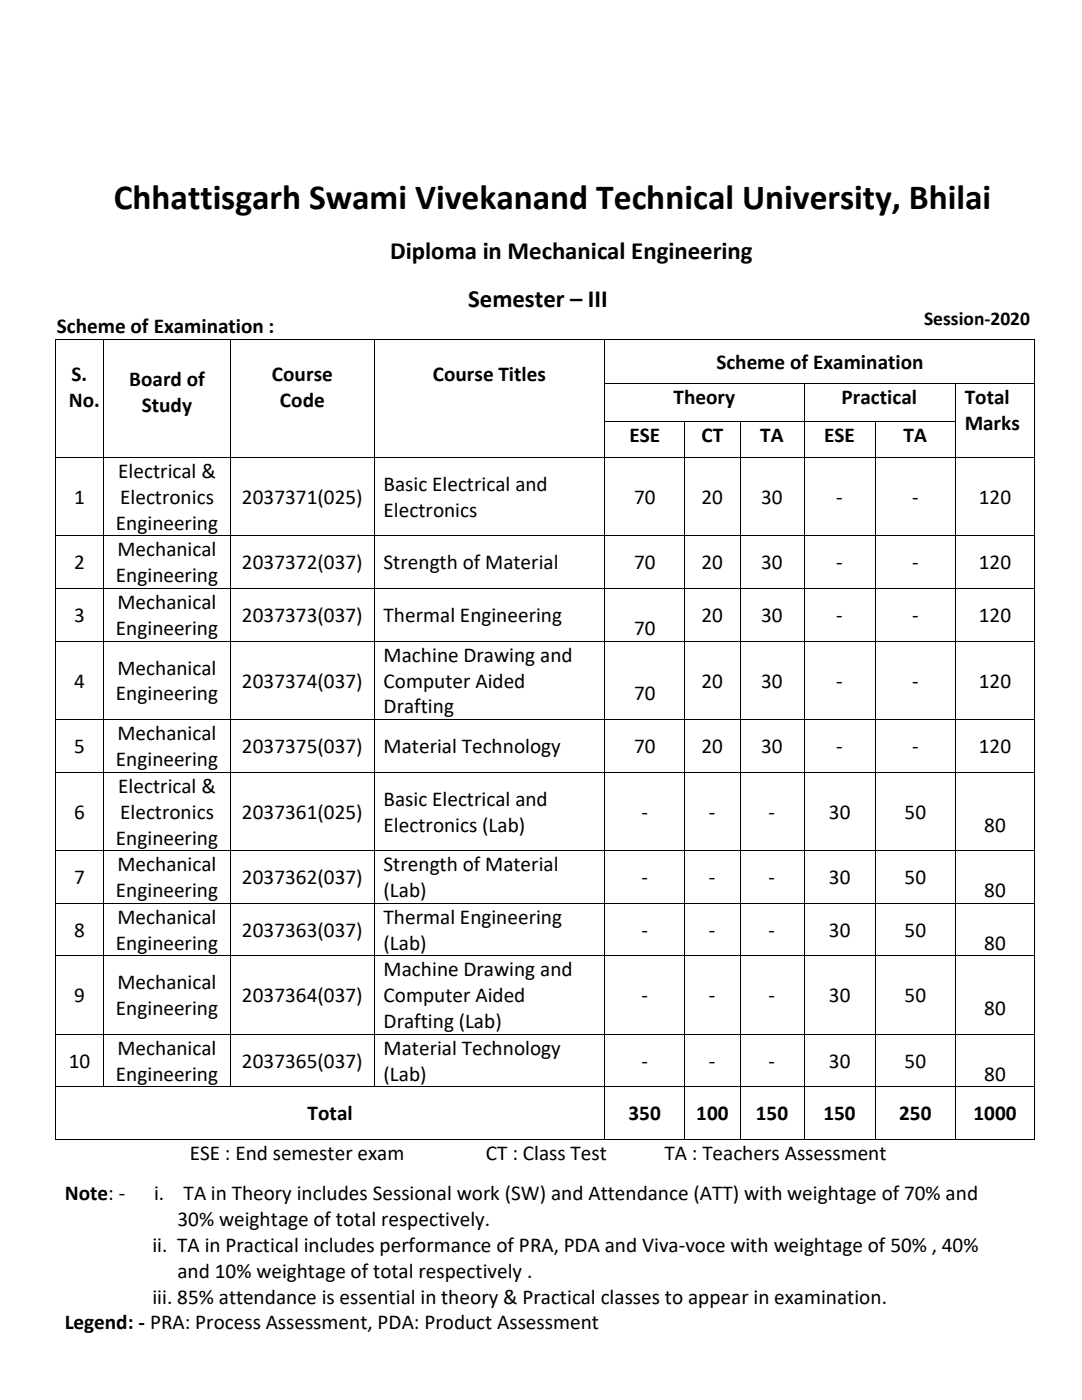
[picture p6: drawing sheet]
<svg xmlns="http://www.w3.org/2000/svg" width="216mm" height="279mm" viewBox="0 0 216 279" stroke-linecap="round" stroke-linejoin="round" font-family="sans-serif">
<defs><g id="words">
<text font-size="7.1" x="22.7" y="41.6">Chhattisgarh Swami Vivekanand Technical University, Bhilai</text>
<g font-size="4.9">
<text x="77.8" y="51.7">Diploma in Mechanical Engineering</text>
<text x="93.4" y="61.2">Semester – III</text>
</g>
<g font-size="4.2">
<text x="11.4" y="66.5">Scheme of Examination :</text>
<text x="14.3" y="76">S.</text>
<text x="25.8" y="77">Board of</text>
<text x="54.3" y="76">Course</text>
<text x="86.4" y="76">Course Titles</text>
<text x="142.9" y="73.6">Scheme of Examination</text>
<text x="13.7" y="81.2">No.</text>
<text x="28.3" y="82.2">Study</text>
<text x="55.9" y="81.2">Code</text>
<text x="134.4" y="80.7">Theory</text>
<text x="167.9" y="80.7">Practical</text>
<text x="192.5" y="80.7">Total</text>
<text x="125.6" y="88.3">ESE</text>
<text x="140" y="88.3">CT</text>
<text x="151.7" y="88.3">TA</text>
<text x="164.5" y="88.3">ESE</text>
<text x="180.3" y="88.3">TA</text>
<text x="192.5" y="85.9">Marks</text>
<text x="23.6" y="95.4">Electrical &amp;</text>
<text x="14.8" y="100.6">1</text>
<text x="24" y="100.6">Electronics</text>
<text x="48.3" y="100.6">2037371(025)</text>
<text x="76.5" y="98">Basic Electrical and</text>
<text x="126.5" y="100.6">70</text>
<text x="140" y="100.6">20</text>
<text x="151.9" y="100.6">30</text>
<text x="166.9" y="100.6">-</text>
<text x="182" y="100.6">-</text>
<text x="195.3" y="100.6">120</text>
<text x="23.1" y="105.7">Engineering</text>
<text x="76.5" y="103.1">Electronics</text>
<text x="14.8" y="113.6">2</text>
<text x="23.4" y="111.1">Mechanical</text>
<text x="48.3" y="113.6">2037372(037)</text>
<text x="76.5" y="113.6">Strength of Material</text>
<text x="126.5" y="113.6">70</text>
<text x="140" y="113.6">20</text>
<text x="151.9" y="113.6">30</text>
<text x="166.9" y="113.6">-</text>
<text x="182" y="113.6">-</text>
<text x="195.3" y="113.6">120</text>
<text x="23.1" y="116.2">Engineering</text>
<text x="14.8" y="124.2">3</text>
<text x="23.4" y="121.6">Mechanical</text>
<text x="48.3" y="124.2">2037373(037)</text>
<text x="76.5" y="124.2">Thermal Engineering</text>
<text x="140" y="124.2">20</text>
<text x="151.9" y="124.2">30</text>
<text x="166.9" y="124.2">-</text>
<text x="182" y="124.2">-</text>
<text x="195.3" y="124.2">120</text>
<text x="23.1" y="126.7">Engineering</text>
<text x="126.5" y="126.7">70</text>
<text x="14.8" y="137.2">4</text>
<text x="23.4" y="134.6">Mechanical</text>
<text x="48.3" y="137.2">2037374(037)</text>
<text x="76.5" y="137.2">Computer Aided</text>
<text x="76.5" y="132.1">Machine Drawing and</text>
<text x="140" y="137.2">20</text>
<text x="151.9" y="137.2">30</text>
<text x="166.9" y="137.2">-</text>
<text x="182" y="137.2">-</text>
<text x="195.3" y="137.2">120</text>
<text x="23.1" y="139.8">Engineering</text>
<text x="76.5" y="142.4">Drafting</text>
<text x="126.5" y="139.8">70</text>
<text x="23.4" y="147.7">Mechanical</text>
<text x="14.8" y="150.3">5</text>
<text x="23.1" y="152.9">Engineering</text>
<text x="48.3" y="150.3">2037375(037)</text>
<text x="76.5" y="150.3">Material Technology</text>
<text x="126.5" y="150.3">70</text>
<text x="140" y="150.3">20</text>
<text x="151.9" y="150.3">30</text>
<text x="166.9" y="150.3">-</text>
<text x="182" y="150.3">-</text>
<text x="195.3" y="150.3">120</text>
<text x="23.6" y="158.2">Electrical &amp;</text>
<text x="76.5" y="160.8">Basic Electrical and</text>
<text x="14.8" y="163.4">6</text>
<text x="24" y="163.4">Electronics</text>
<text x="48.3" y="163.4">2037361(025)</text>
<text x="76.5" y="166">Electronics (Lab)</text>
<text x="128" y="163.4">-</text>
<text x="141.5" y="163.4">-</text>
<text x="153.4" y="163.4">-</text>
<text x="165.4" y="163.4">30</text>
<text x="180.5" y="163.4">50</text>
<text x="196.4" y="166">80</text>
<text x="23.1" y="168.5">Engineering</text>
<text x="23.4" y="173.9">Mechanical</text>
<text x="76.5" y="173.9">Strength of Material</text>
<text x="14.8" y="176.4">7</text>
<text x="23.1" y="179">Engineering</text>
<text x="48.3" y="176.4">2037362(037)</text>
<text x="76.5" y="179">(Lab)</text>
<text x="128" y="176.4">-</text>
<text x="141.5" y="176.4">-</text>
<text x="153.4" y="176.4">-</text>
<text x="165.4" y="176.4">30</text>
<text x="180.5" y="176.4">50</text>
<text x="196.4" y="179">80</text>
<text x="23.4" y="184.4">Mechanical</text>
<text x="76.5" y="184.4">Thermal Engineering</text>
<text x="14.8" y="186.9">8</text>
<text x="23.1" y="189.5">Engineering</text>
<text x="48.3" y="186.9">2037363(037)</text>
<text x="76.5" y="189.5">(Lab)</text>
<text x="128" y="186.9">-</text>
<text x="141.5" y="186.9">-</text>
<text x="153.4" y="186.9">-</text>
<text x="165.4" y="186.9">30</text>
<text x="180.5" y="186.9">50</text>
<text x="196.4" y="189.5">80</text>
<text x="23.4" y="197.5">Mechanical</text>
<text x="76.5" y="194.9">Machine Drawing and</text>
<text x="14.8" y="200">9</text>
<text x="23.1" y="202.6">Engineering</text>
<text x="48.3" y="200">2037364(037)</text>
<text x="76.5" y="200">Computer Aided</text>
<text x="128" y="200">-</text>
<text x="141.5" y="200">-</text>
<text x="153.4" y="200">-</text>
<text x="165.4" y="200">30</text>
<text x="180.5" y="200">50</text>
<text x="196.4" y="202.6">80</text>
<text x="76.5" y="205.2">Drafting (Lab)</text>
<text x="13.7" y="213.1">10</text>
<text x="23.1" y="215.7">Engineering</text>
<text x="23.4" y="210.5">Mechanical</text>
<text x="48.3" y="213.1">2037365(037)</text>
<text x="76.5" y="215.7">(Lab)</text>
<text x="76.5" y="210.5">Material Technology</text>
<text x="128" y="213.1">-</text>
<text x="141.5" y="213.1">-</text>
<text x="153.4" y="213.1">-</text>
<text x="165.4" y="213.1">30</text>
<text x="180.5" y="213.1">50</text>
<text x="196.4" y="215.7">80</text>
<text x="61.4" y="223.6">Total</text>
<text x="125.4" y="223.6">350</text>
<text x="138.9" y="223.6">100</text>
<text x="150.8" y="223.6">150</text>
<text x="164.3" y="223.6">150</text>
<text x="179.4" y="223.6">250</text>
<text x="194.2" y="223.6">1000</text>
<text x="37.9" y="231.5">ESE : End semester exam</text>
<text x="96.9" y="231.5">CT : Class Test</text>
<text x="132.6" y="231.5">TA : Teachers Assessment</text>
<text x="12.9" y="239.5">Note: -</text>
<text x="30.7" y="239.5">i.</text>
<text x="36.6" y="239.5">TA in Theory includes Sessional work (SW) and Attendance (ATT) with weightage of 70% and</text>
<text x="35.4" y="244.7">30% weightage of total respectively.</text>
<text x="30.4" y="249.8">ii. TA in Practical includes performance of PRA, PDA and Viva-voce with weightage of 50% , 40%</text>
<text x="35.4" y="255">and 10% weightage of total respectively .</text>
<text x="30.4" y="260.1">iii. 85% attendance is essential in theory &amp; Practical classes to appear in examination.</text>
<text x="12.9" y="265.3">Legend: - PRA: Process Assessment, PDA: Product Assessment</text>
</g>
<text font-size="3.9" x="184.4" y="64.8">Session-2020</text>
</g></defs>
<g fill="#000">
<path d="M11 67.6h.2v.2h-.2z" fill-rule="evenodd"/>
<path d="M11 67.6h.2v.2h-.2z" fill-rule="evenodd"/>
<path d="M11 76.5h.2v.2h-.2z" fill-rule="evenodd"/>
<path d="M20.5 67.6h.2v.2h-.2z" fill-rule="evenodd"/>
<path d="M20.5 76.5h.2v.2h-.2z" fill-rule="evenodd"/>
<path d="M46 67.6h.2v.2h-.2z" fill-rule="evenodd"/>
<path d="M46 76.5h.2v.2h-.2z" fill-rule="evenodd"/>
<path d="M74.6 67.6h.2v.2h-.2z" fill-rule="evenodd"/>
<path d="M74.6 76.5h.2v.2h-.2z" fill-rule="evenodd"/>
<path d="M120.6 67.6h.2v.2h-.2z" fill-rule="evenodd"/>
<path d="M120.6 76.5h.2v.2h-.2z" fill-rule="evenodd"/>
<path d="M160.3 76.5h.2v.2h-.2z" fill-rule="evenodd"/>
<path d="M190.5 76.5h.2v.2h-.2z" fill-rule="evenodd"/>
<path d="M206.4 67.6h.2v.2h-.2z" fill-rule="evenodd"/>
<path d="M206.4 67.6h.2v.2h-.2z" fill-rule="evenodd"/>
<path d="M206.4 76.5h.2v.2h-.2z" fill-rule="evenodd"/>
<path d="M11 84.1h.2v.2h-.2z" fill-rule="evenodd"/>
<path d="M11 91.2h.2v.2h-.2z" fill-rule="evenodd"/>
<path d="M20.5 84.1h.2v.2h-.2z" fill-rule="evenodd"/>
<path d="M20.5 91.2h.2v.2h-.2z" fill-rule="evenodd"/>
<path d="M46 84.1h.2v.2h-.2z" fill-rule="evenodd"/>
<path d="M46 91.2h.2v.2h-.2z" fill-rule="evenodd"/>
<path d="M74.6 84.1h.2v.2h-.2z" fill-rule="evenodd"/>
<path d="M74.6 91.2h.2v.2h-.2z" fill-rule="evenodd"/>
<path d="M120.6 84.1h.2v.2h-.2z" fill-rule="evenodd"/>
<path d="M120.6 91.2h.2v.2h-.2z" fill-rule="evenodd"/>
<path d="M136.5 84.1h.2v.2h-.2z" fill-rule="evenodd"/>
<path d="M136.5 91.2h.2v.2h-.2z" fill-rule="evenodd"/>
<path d="M147.6 84.1h.2v.2h-.2z" fill-rule="evenodd"/>
<path d="M147.6 91.2h.2v.2h-.2z" fill-rule="evenodd"/>
<path d="M160.3 84.1h.2v.2h-.2z" fill-rule="evenodd"/>
<path d="M160.3 91.2h.2v.2h-.2z" fill-rule="evenodd"/>
<path d="M174.6 84.1h.2v.2h-.2z" fill-rule="evenodd"/>
<path d="M174.6 91.2h.2v.2h-.2z" fill-rule="evenodd"/>
<path d="M190.5 84.1h.2v.2h-.2z" fill-rule="evenodd"/>
<path d="M190.5 91.2h.2v.2h-.2z" fill-rule="evenodd"/>
<path d="M206.4 84.1h.2v.2h-.2z" fill-rule="evenodd"/>
<path d="M206.4 91.2h.2v.2h-.2z" fill-rule="evenodd"/>
<path d="M11 106.9h.2v.1h-.2z" fill-rule="evenodd"/>
<path d="M11 117.3h.2v.2h-.2z" fill-rule="evenodd"/>
<path d="M20.5 106.9h.2v.1h-.2z" fill-rule="evenodd"/>
<path d="M20.5 117.3h.2v.2h-.2z" fill-rule="evenodd"/>
<path d="M46 106.9h.2v.1h-.2z" fill-rule="evenodd"/>
<path d="M46 117.3h.2v.2h-.2z" fill-rule="evenodd"/>
<path d="M74.6 106.9h.2v.1h-.2z" fill-rule="evenodd"/>
<path d="M74.6 117.3h.2v.2h-.2z" fill-rule="evenodd"/>
<path d="M120.6 106.9h.2v.1h-.2z" fill-rule="evenodd"/>
<path d="M120.6 117.3h.2v.2h-.2z" fill-rule="evenodd"/>
<path d="M136.5 106.9h.2v.1h-.2z" fill-rule="evenodd"/>
<path d="M136.5 117.3h.2v.2h-.2z" fill-rule="evenodd"/>
<path d="M147.6 106.9h.2v.1h-.2z" fill-rule="evenodd"/>
<path d="M147.6 117.3h.2v.2h-.2z" fill-rule="evenodd"/>
<path d="M160.3 106.9h.2v.1h-.2z" fill-rule="evenodd"/>
<path d="M160.3 117.3h.2v.2h-.2z" fill-rule="evenodd"/>
<path d="M174.6 106.9h.2v.1h-.2z" fill-rule="evenodd"/>
<path d="M174.6 117.3h.2v.2h-.2z" fill-rule="evenodd"/>
<path d="M190.5 106.9h.2v.1h-.2z" fill-rule="evenodd"/>
<path d="M190.5 117.3h.2v.2h-.2z" fill-rule="evenodd"/>
<path d="M206.4 106.9h.2v.1h-.2z" fill-rule="evenodd"/>
<path d="M206.4 117.3h.2v.2h-.2z" fill-rule="evenodd"/>
<path d="M11 127.9h.2v.1h-.2z" fill-rule="evenodd"/>
<path d="M20.5 127.9h.2v.1h-.2z" fill-rule="evenodd"/>
<path d="M46 127.9h.2v.1h-.2z" fill-rule="evenodd"/>
<path d="M74.6 127.9h.2v.1h-.2z" fill-rule="evenodd"/>
<path d="M120.6 127.9h.2v.1h-.2z" fill-rule="evenodd"/>
<path d="M136.5 127.9h.2v.1h-.2z" fill-rule="evenodd"/>
<path d="M147.6 127.9h.2v.1h-.2z" fill-rule="evenodd"/>
<path d="M160.3 127.9h.2v.1h-.2z" fill-rule="evenodd"/>
<path d="M174.6 127.9h.2v.1h-.2z" fill-rule="evenodd"/>
<path d="M190.5 127.9h.2v.1h-.2z" fill-rule="evenodd"/>
<path d="M206.4 127.9h.2v.1h-.2z" fill-rule="evenodd"/>
<path d="M11 143.5h.2v.2h-.2z" fill-rule="evenodd"/>
<path d="M11 154h.2v.2h-.2z" fill-rule="evenodd"/>
<path d="M20.5 143.5h.2v.2h-.2z" fill-rule="evenodd"/>
<path d="M20.5 154h.2v.2h-.2z" fill-rule="evenodd"/>
<path d="M46 143.5h.2v.2h-.2z" fill-rule="evenodd"/>
<path d="M46 154h.2v.2h-.2z" fill-rule="evenodd"/>
<path d="M74.6 143.5h.2v.2h-.2z" fill-rule="evenodd"/>
<path d="M74.6 154h.2v.2h-.2z" fill-rule="evenodd"/>
<path d="M120.6 143.5h.2v.2h-.2z" fill-rule="evenodd"/>
<path d="M120.6 154h.2v.2h-.2z" fill-rule="evenodd"/>
<path d="M136.5 143.5h.2v.2h-.2z" fill-rule="evenodd"/>
<path d="M136.5 154h.2v.2h-.2z" fill-rule="evenodd"/>
<path d="M147.6 143.5h.2v.2h-.2z" fill-rule="evenodd"/>
<path d="M147.6 154h.2v.2h-.2z" fill-rule="evenodd"/>
<path d="M160.3 143.5h.2v.2h-.2z" fill-rule="evenodd"/>
<path d="M160.3 154h.2v.2h-.2z" fill-rule="evenodd"/>
<path d="M174.6 143.5h.2v.2h-.2z" fill-rule="evenodd"/>
<path d="M174.6 154h.2v.2h-.2z" fill-rule="evenodd"/>
<path d="M190.5 143.5h.2v.2h-.2z" fill-rule="evenodd"/>
<path d="M190.5 154h.2v.2h-.2z" fill-rule="evenodd"/>
<path d="M206.4 143.5h.2v.2h-.2z" fill-rule="evenodd"/>
<path d="M206.4 154h.2v.2h-.2z" fill-rule="evenodd"/>
<path d="M11 169.7h.2v.2h-.2z" fill-rule="evenodd"/>
<path d="M20.5 169.7h.2v.2h-.2z" fill-rule="evenodd"/>
<path d="M46 169.7h.2v.2h-.2z" fill-rule="evenodd"/>
<path d="M74.6 169.7h.2v.2h-.2z" fill-rule="evenodd"/>
<path d="M120.6 169.7h.2v.2h-.2z" fill-rule="evenodd"/>
<path d="M136.5 169.7h.2v.2h-.2z" fill-rule="evenodd"/>
<path d="M147.6 169.7h.2v.2h-.2z" fill-rule="evenodd"/>
<path d="M160.3 169.7h.2v.2h-.2z" fill-rule="evenodd"/>
<path d="M174.6 169.7h.2v.2h-.2z" fill-rule="evenodd"/>
<path d="M190.5 169.7h.2v.2h-.2z" fill-rule="evenodd"/>
<path d="M206.4 169.7h.2v.2h-.2z" fill-rule="evenodd"/>
<path d="M11 180.2h.2v.1h-.2z" fill-rule="evenodd"/>
<path d="M11 190.6h.2v.2h-.2z" fill-rule="evenodd"/>
<path d="M20.5 180.2h.2v.1h-.2z" fill-rule="evenodd"/>
<path d="M20.5 190.6h.2v.2h-.2z" fill-rule="evenodd"/>
<path d="M46 180.2h.2v.1h-.2z" fill-rule="evenodd"/>
<path d="M46 190.6h.2v.2h-.2z" fill-rule="evenodd"/>
<path d="M74.6 180.2h.2v.1h-.2z" fill-rule="evenodd"/>
<path d="M74.6 190.6h.2v.2h-.2z" fill-rule="evenodd"/>
<path d="M120.6 180.2h.2v.1h-.2z" fill-rule="evenodd"/>
<path d="M120.6 190.6h.2v.2h-.2z" fill-rule="evenodd"/>
<path d="M136.5 180.2h.2v.1h-.2z" fill-rule="evenodd"/>
<path d="M136.5 190.6h.2v.2h-.2z" fill-rule="evenodd"/>
<path d="M147.6 180.2h.2v.1h-.2z" fill-rule="evenodd"/>
<path d="M147.6 190.6h.2v.2h-.2z" fill-rule="evenodd"/>
<path d="M160.3 180.2h.2v.1h-.2z" fill-rule="evenodd"/>
<path d="M160.3 190.6h.2v.2h-.2z" fill-rule="evenodd"/>
<path d="M174.6 180.2h.2v.1h-.2z" fill-rule="evenodd"/>
<path d="M174.6 190.6h.2v.2h-.2z" fill-rule="evenodd"/>
<path d="M190.5 180.2h.2v.1h-.2z" fill-rule="evenodd"/>
<path d="M190.5 190.6h.2v.2h-.2z" fill-rule="evenodd"/>
<path d="M206.4 180.2h.2v.1h-.2z" fill-rule="evenodd"/>
<path d="M206.4 190.6h.2v.2h-.2z" fill-rule="evenodd"/>
<path d="M11 206.3h.2v.2h-.2z" fill-rule="evenodd"/>
<path d="M11 216.8h.2v.2h-.2z" fill-rule="evenodd"/>
<path d="M20.5 206.3h.2v.2h-.2z" fill-rule="evenodd"/>
<path d="M20.5 216.8h.2v.2h-.2z" fill-rule="evenodd"/>
<path d="M46 206.3h.2v.2h-.2z" fill-rule="evenodd"/>
<path d="M46 216.8h.2v.2h-.2z" fill-rule="evenodd"/>
<path d="M74.6 206.3h.2v.2h-.2z" fill-rule="evenodd"/>
<path d="M74.6 216.8h.2v.2h-.2z" fill-rule="evenodd"/>
<path d="M120.6 206.3h.2v.2h-.2z" fill-rule="evenodd"/>
<path d="M120.6 216.8h.2v.2h-.2z" fill-rule="evenodd"/>
<path d="M136.5 206.3h.2v.2h-.2z" fill-rule="evenodd"/>
<path d="M136.5 216.8h.2v.2h-.2z" fill-rule="evenodd"/>
<path d="M147.6 206.3h.2v.2h-.2z" fill-rule="evenodd"/>
<path d="M147.6 216.8h.2v.2h-.2z" fill-rule="evenodd"/>
<path d="M160.3 206.3h.2v.2h-.2z" fill-rule="evenodd"/>
<path d="M160.3 216.8h.2v.2h-.2z" fill-rule="evenodd"/>
<path d="M174.6 206.3h.2v.2h-.2z" fill-rule="evenodd"/>
<path d="M174.6 216.8h.2v.2h-.2z" fill-rule="evenodd"/>
<path d="M190.5 206.3h.2v.2h-.2z" fill-rule="evenodd"/>
<path d="M190.5 216.8h.2v.2h-.2z" fill-rule="evenodd"/>
<path d="M206.4 206.3h.2v.2h-.2z" fill-rule="evenodd"/>
<path d="M206.4 216.8h.2v.2h-.2z" fill-rule="evenodd"/>
<path d="M11 227.3h.2v.2h-.2z" fill-rule="evenodd"/>
<path d="M11 227.3h.2v.2h-.2z" fill-rule="evenodd"/>
<path d="M120.6 227.3h.2v.2h-.2z" fill-rule="evenodd"/>
<path d="M136.5 227.3h.2v.2h-.2z" fill-rule="evenodd"/>
<path d="M147.6 227.3h.2v.2h-.2z" fill-rule="evenodd"/>
<path d="M160.3 227.3h.2v.2h-.2z" fill-rule="evenodd"/>
<path d="M174.6 227.3h.2v.2h-.2z" fill-rule="evenodd"/>
<path d="M190.5 227.3h.2v.2h-.2z" fill-rule="evenodd"/>
<path d="M206.4 227.3h.2v.2h-.2z" fill-rule="evenodd"/>
<path d="M206.4 227.3h.2v.2h-.2z" fill-rule="evenodd"/>
</g>
<g fill="none" stroke="#000" stroke-width=".2">
<path d="M11.1 67.8v8.7M11.1 76.7v7.4M11.2 67.7h9.3M20.6 67.8v8.7M20.6 76.7v7.4M20.7 67.7h25.3M46.1 67.8v8.7M46.1 76.7v7.4M46.2 67.7h28.4M74.7 67.8v8.7M74.7 76.7v7.4M74.8 67.7h45.8"/>
<path d="M120.7 67.8v8.7M120.7 76.7v7.4M120.8 67.7h85.6M120.8 76.6h39.5M160.4 76.7v7.4M160.5 76.6h30M190.6 76.7v7.4M190.7 76.6h15.7M206.5 67.8v8.7M206.5 76.7v7.4M11.1 84.3v6.9M11.1 91.4v15.5"/>
<path d="M11.2 91.3h9.3M20.6 84.3v6.9M20.6 91.4v15.5M20.7 91.3h25.3M46.1 84.3v6.9M46.1 91.4v15.5M46.2 91.3h28.4M74.7 84.3v6.9M74.7 91.4v15.5M74.8 91.3h45.8M120.7 84.3v6.9M120.7 91.4v15.5"/>
<path d="M120.8 84.2h15.7M120.8 91.3h15.7M136.6 84.3v6.9M136.6 91.4v15.5M136.7 84.2h10.9M136.7 91.3h10.9M147.7 84.3v6.9M147.7 91.4v15.5M147.8 84.2h12.5M147.8 91.3h12.5M160.4 84.3v6.9M160.4 91.4v15.5"/>
<path d="M160.5 84.2h14.1M160.5 91.3h14.1M174.7 84.3v6.9M174.7 91.4v15.5M174.8 84.2h15.7M174.8 91.3h15.7M190.6 84.3v6.9M190.6 91.4v15.5M190.7 91.3h15.7M206.5 84.3v6.9M206.5 91.4v15.5M11.1 107v10.3"/>
<path d="M11.1 117.5v10.4M11.2 107h9.3M11.2 117.4h9.3M20.6 107v10.3M20.6 117.5v10.4M20.7 107h25.3M20.7 117.4h25.3M46.1 107v10.3M46.1 117.5v10.4M46.2 107h28.4M46.2 117.4h28.4M74.7 107v10.3"/>
<path d="M74.7 117.5v10.4M74.8 107h45.8M74.8 117.4h45.8M120.7 107v10.3M120.7 117.5v10.4M120.8 107h15.7M120.8 117.4h15.7M136.6 107v10.3M136.6 117.5v10.4M136.7 107h10.9M136.7 117.4h10.9M147.7 107v10.3"/>
<path d="M147.7 117.5v10.4M147.8 107h12.5M147.8 117.4h12.5M160.4 107v10.3M160.4 117.5v10.4M160.5 107h14.1M160.5 117.4h14.1M174.7 107v10.3M174.7 117.5v10.4M174.8 107h15.7M174.8 117.4h15.7M190.6 107v10.3"/>
<path d="M190.6 117.5v10.4M190.7 107h15.7M190.7 117.4h15.7M206.5 107v10.3M206.5 117.5v10.4M11.1 128v15.5M11.2 128h9.3M20.6 128v15.5M20.7 128h25.3M46.1 128v15.5M46.2 128h28.4M74.7 128v15.5"/>
<path d="M74.8 128h45.8M120.7 128v15.5M120.8 128h15.7M136.6 128v15.5M136.7 128h10.9M147.7 128v15.5M147.8 128h12.5M160.4 128v15.5M160.5 128h14.1M174.7 128v15.5M174.8 128h15.7M190.6 128v15.5"/>
<path d="M190.7 128h15.7M206.5 128v15.5M11.1 143.7v10.3M11.1 154.2v15.5M11.2 143.6h9.3M11.2 154.1h9.3M20.6 143.7v10.3M20.6 154.2v15.5M20.7 143.6h25.3M20.7 154.1h25.3M46.1 143.7v10.3M46.1 154.2v15.5"/>
<path d="M46.2 143.6h28.4M46.2 154.1h28.4M74.7 143.7v10.3M74.7 154.2v15.5M74.8 143.6h45.8M74.8 154.1h45.8M120.7 143.7v10.3M120.7 154.2v15.5M120.8 143.6h15.7M120.8 154.1h15.7M136.6 143.7v10.3M136.6 154.2v15.5"/>
<path d="M136.7 143.6h10.9M136.7 154.1h10.9M147.7 143.7v10.3M147.7 154.2v15.5M147.8 143.6h12.5M147.8 154.1h12.5M160.4 143.7v10.3M160.4 154.2v15.5M160.5 143.6h14.1M160.5 154.1h14.1M174.7 143.7v10.3M174.7 154.2v15.5"/>
<path d="M174.8 143.6h15.7M174.8 154.1h15.7M190.6 143.7v10.3M190.6 154.2v15.5M190.7 143.6h15.7M190.7 154.1h15.7M206.5 143.7v10.3M206.5 154.2v15.5M11.1 169.9v10.3M11.2 169.8h9.3M20.6 169.9v10.3M20.7 169.8h25.3"/>
<path d="M46.1 169.9v10.3M46.2 169.8h28.4M74.7 169.9v10.3M74.8 169.8h45.8M120.7 169.9v10.3M120.8 169.8h15.7M136.6 169.9v10.3M136.7 169.8h10.9M147.7 169.9v10.3M147.8 169.8h12.5M160.4 169.9v10.3M160.5 169.8h14.1"/>
<path d="M174.7 169.9v10.3M174.8 169.8h15.7M190.6 169.9v10.3M190.7 169.8h15.7M206.5 169.9v10.3M11.1 180.3v10.3M11.1 190.8v15.5M11.2 180.3h9.3M11.2 190.7h9.3M20.6 180.3v10.3M20.6 190.8v15.5M20.7 180.3h25.3"/>
<path d="M20.7 190.7h25.3M46.1 180.3v10.3M46.1 190.8v15.5M46.2 180.3h28.4M46.2 190.7h28.4M74.7 180.3v10.3M74.7 190.8v15.5M74.8 180.3h45.8M74.8 190.7h45.8M120.7 180.3v10.3M120.7 190.8v15.5M120.8 180.3h15.7"/>
<path d="M120.8 190.7h15.7M136.6 180.3v10.3M136.6 190.8v15.5M136.7 180.3h10.9M136.7 190.7h10.9M147.7 180.3v10.3M147.7 190.8v15.5M147.8 180.3h12.5M147.8 190.7h12.5M160.4 180.3v10.3M160.4 190.8v15.5M160.5 180.3h14.1"/>
<path d="M160.5 190.7h14.1M174.7 180.3v10.3M174.7 190.8v15.5M174.8 180.3h15.7M174.8 190.7h15.7M190.6 180.3v10.3M190.6 190.8v15.5M190.7 180.3h15.7M190.7 190.7h15.7M206.5 180.3v10.3M206.5 190.8v15.5M11.1 206.5v10.3"/>
<path d="M11.1 217v10.3M11.2 206.4h9.3M11.2 216.9h9.3M20.6 206.5v10.3M20.7 206.4h25.3M20.7 216.9h25.3M46.1 206.5v10.3M46.2 206.4h28.4M46.2 216.9h28.4M74.7 206.5v10.3M74.8 206.4h45.8M74.8 216.9h45.8"/>
<path d="M120.7 206.5v10.3M120.7 217v10.3M120.8 206.4h15.7M120.8 216.9h15.7M136.6 206.5v10.3M136.6 217v10.3M136.7 206.4h10.9M136.7 216.9h10.9M147.7 206.5v10.3M147.7 217v10.3M147.8 206.4h12.5M147.8 216.9h12.5"/>
<path d="M160.4 206.5v10.3M160.4 217v10.3M160.5 206.4h14.1M160.5 216.9h14.1M174.7 206.5v10.3M174.7 217v10.3M174.8 206.4h15.7M174.8 216.9h15.7M190.6 206.5v10.3M190.6 217v10.3M190.7 206.4h15.7M190.7 216.9h15.7"/>
<path d="M206.5 206.5v10.3M206.5 217v10.3M11.2 227.4h109.4M120.8 227.4h15.7M136.7 227.4h10.9M147.8 227.4h12.5M160.5 227.4h14.1M174.8 227.4h15.7M190.7 227.4h15.7"/>
</g>
<path d="M181.7 59.8h29.5v7.3h-29.5z" fill-rule="evenodd" fill="#fff"/>
<path d="M181.7 59.8h29.5v7.3h-29.5z" fill="none" stroke="#fff" stroke-width=".25"/>
<use href="#words"/>
</svg>
